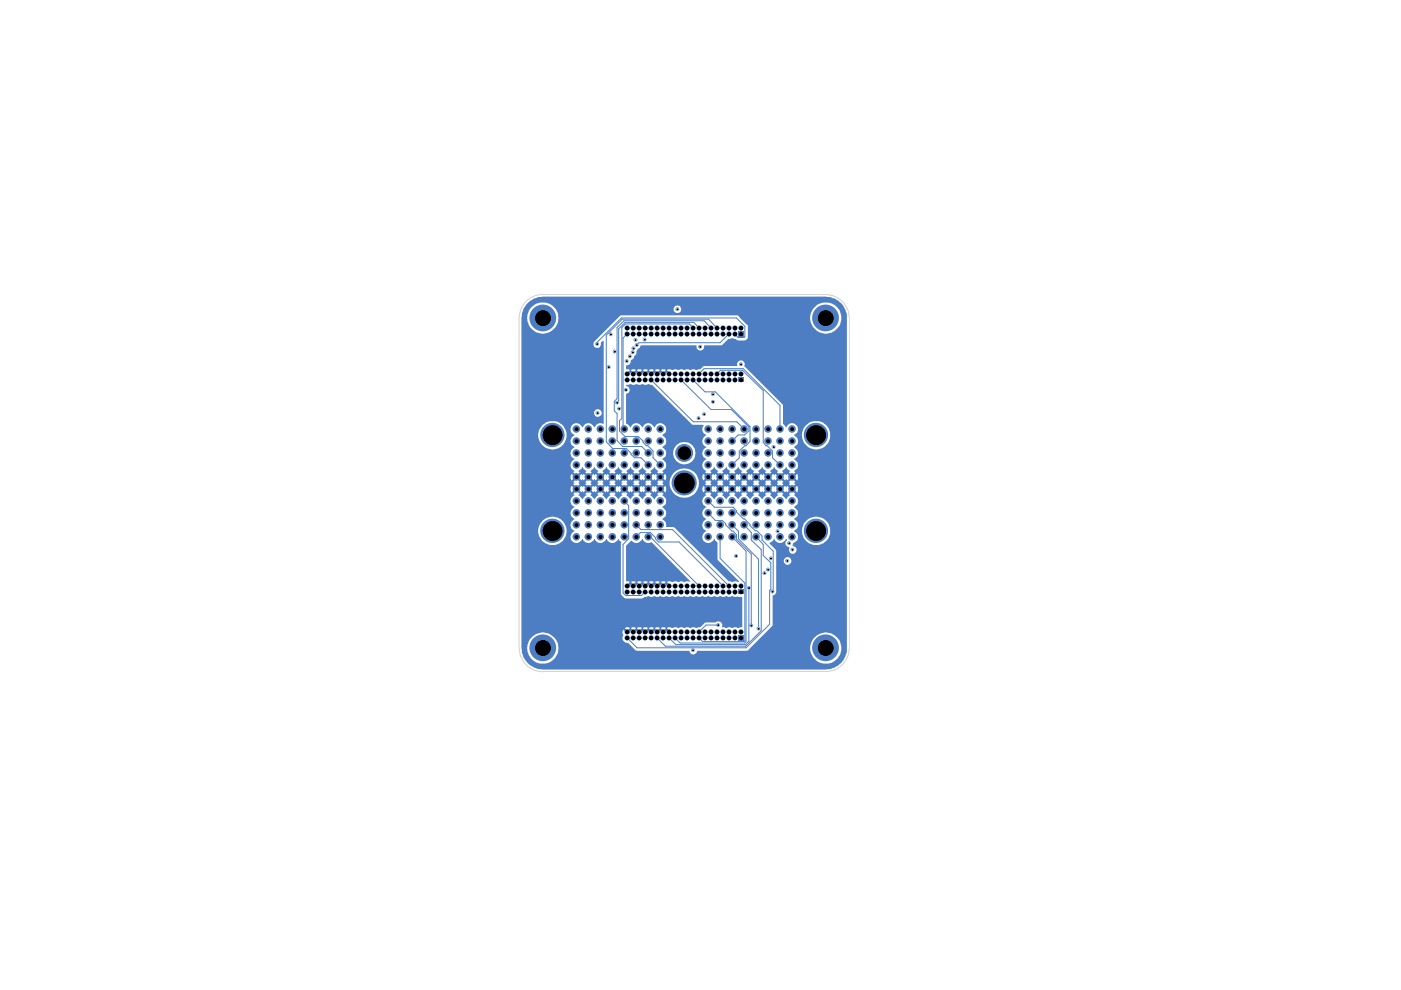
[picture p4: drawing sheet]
<svg xmlns="http://www.w3.org/2000/svg" width="297mm" height="210mm" viewBox="0 0 297 210" stroke-linecap="round" stroke-linejoin="round" font-family="sans-serif">
<g fill="#4d7ec4">
<path d="M133.4 134l.1 .3h-.2z"/>
<path d="M134.7 134l.1 .3h-.2z"/>
<path d="M136 134v.3h-.1z"/>
<path d="M137.2 134l.1 .3h-.2z"/>
<path d="M138.5 134l.1 .3h-.2z"/>
<path d="M139.8 134v.3h-.1z"/>
<path d="M141 134l.1 .3h-.2z"/>
<path d="M133.9 134l.1 .3h-.2z"/>
<path d="M135.2 134l.1 .3h-.2z"/>
<path d="M136.5 134v.3h-.1z"/>
<path d="M137.6 134.1l.1-.1 .1 .3z"/>
<path d="M138.9 134.1l.1-.1 .1 .3z"/>
<path d="M140.3 134l.1 .3h-.2z"/>
<path d="M141.5 134l.1 .3h-.1z"/>
<path d="M133.3 124.4l.1-.1 .1 .1-.3 .1z"/>
<path d="M134.6 124.4l.1-.1 .1 .1-.3 .1z"/>
<path d="M135.9 124.4l.1-.1v.1l-.2 .1z"/>
<path d="M137.1 124.4l.1-.1 .1 .1-.2 .1z"/>
<path d="M138.4 124.4l.1-.1v.2h-.2z"/>
<path d="M139.7 124.4l.1-.1v.1l-.2 .1z"/>
<path d="M141 124.3l.1 .1-.2 .1z"/>
<path d="M133.9 124.3l.2 .2h-.3z"/>
<path d="M135.2 124.3l.2 .2h-.3z"/>
<path d="M136.5 124.3l.1 .2h-.2z"/>
<path d="M137.6 124.4l.1-.1 .2 .2h-.3z"/>
<path d="M138.9 124.4l.1-.1 .2 .2h-.3z"/>
<path d="M140.3 124.3l.1 .2h-.2z"/>
<path d="M141.5 124.3l.2 .2h-.2z"/>
<path d="M133.8 114.6a1.31 1.31 0 0 0 2.3-.3h.2a1.31 1.31 0 0 0 1.9 .7l8.2 8.2-.1 .1h-.8l-.5 .1-.2-.1h-.5l-.6 .1-.2-.1h-.5l-.5 .1-.8-.1h-.3l.5 .6-.4 .2v.2l-.2-.3-.3 .3-.1-.3-.3-.1 .6-.6h-.8h-.3l.5 .6-.3 .2v.2l-.3-.3-.2 .3-.1-.3-.4-.1 .6-.6h-.7h-.4l.5 .6-.2 .1-.1 .3-.3-.3-.2 .3-.1-.3-.3-.1 .6-.6h-.8h-.3l.5 .6-.3 .1-.1 .3-.2-.3-.3 .3-.1-.3-.3-.1 .6-.6h-.8h-.3l.5 .6-.3 .1v.3l-.3-.3-.2 .3-.1-.3-.4-.1 .6-.6h-.7h-.4l.5 .6-.3 .2v.2l-.3-.3-.2 .3-.1-.3-.3-.1 .6-.6h-.8h-.3l.5 .6-.4 .2v.2l-.2-.3-.3 .3-.1-.3-.3-.1 .6-.6-.9-.1v-7.5z"/>
<path d="M133.4 79.3v.3h-.2z"/>
<path d="M134.7 79.3v.3h-.2z"/>
<path d="M136 79.3v.3h-.2z"/>
<path d="M137.2 79.3v.3h-.1z"/>
<path d="M138.5 79.3v.3h-.2z"/>
<path d="M139.8 79.3v.3h-.2z"/>
<path d="M141 79.3v.3h-.1z"/>
<path d="M133.9 79.3l.2 .3h-.3z"/>
<path d="M135.1 79.4l.1-.1 .2 .3h-.3z"/>
<path d="M136.4 79.4l.1-.1 .1 .3h-.2z"/>
<path d="M137.6 79.4l.1-.1 .2 .3h-.3z"/>
<path d="M138.9 79.4l.1-.1 .2 .3h-.3z"/>
<path d="M140.2 79.4l.1-.1 .1 .3h-.2z"/>
<path d="M141.5 79.3l.2 .3h-.2z"/>
<path d="M133.4 69.6l.1 .1-.3 .1z"/>
<path d="M134.7 69.6l.1 .1-.3 .1z"/>
<path d="M136 69.6v.1l-.2 .1z"/>
<path d="M137.2 69.6l.1 .1-.2 .1z"/>
<path d="M138.4 69.7l.1-.1 .1 .1-.3 .1z"/>
<path d="M139.8 69.6v.1l-.2 .1z"/>
<path d="M141 69.6l.1 .1-.2 .1z"/>
<path d="M133.9 69.6l.2 .2h-.3z"/>
<path d="M135.2 69.6l.2 .2h-.3z"/>
<path d="M136.5 69.6l.1 .2h-.2z"/>
<path d="M137.7 69.6l.2 .2h-.3z"/>
<path d="M138.9 69.7l.1-.1 .2 .2h-.3z"/>
<path d="M140.3 69.6l.1 .2h-.2z"/>
<path d="M141.5 69.6l.2 .2h-.2z"/>
<path d="M133.2 69.3h.2v.3z"/>
<path d="M133.9 69.3v.3z"/>
<path d="M134.5 69.3h.2v.3z"/>
<path d="M135.2 69.3v.3z"/>
<path d="M135.8 69.3h.2v.3z"/>
<path d="M136.5 69.3v.3z"/>
<path d="M137.1 69.3h.1v.3z"/>
<path d="M137.7 69.3v.3z"/>
<path d="M138.3 69.3h.2v.3z"/>
<path d="M139 69.3v.3z"/>
<path d="M139.6 69.3h.2v.3z"/>
<path d="M140.3 69.3v.3z"/>
<path d="M140.9 69.3h.1v.3z"/>
<path d="M141.5 69.3v.3z"/>
<path d="M111.7 64.5a4.4 4.4 0 0 1 3.3-1.6l60.5 .1a4.2 4.2 0 0 1 3.9 3.3l.2 .3v71.6l-.8 1.8a5.1 5.1 0 0 1-3.7 2l-60.4-.1a4.6 4.6 0 0 1-4.1-4.5h1.1l.1 .4a3.3 3.3 0 0 0 4 2.9 3.3 3.3 0 0 0 2.5-4.3 3.4 3.4 0 0 0-3.7-2.2 3.4 3.4 0 0 0-2.9 3.2h-1.1v-24.8h3.5v.3a3 3 0 0 0 3.6 2.6 3.3 3.3 0 0 0 2.2-1.6h1.1v.2a1.27 1.27 0 0 0 1.1 1 1.27 1.27 0 0 0 1.3-.8l.2 .1a1.27 1.27 0 0 0 1.2 .7 1.27 1.27 0 0 0 1.2-.8l.1 .1a1.27 1.27 0 0 0 1.2 .7 1.27 1.27 0 0 0 1.2-.8l.2 .1a1.27 1.27 0 0 0 1.2 .7 1.27 1.27 0 0 0 1.1-.8h.2l.2 .4 .3 .2v11.2l1 .8h3.4l.5-.3 1-.2a1.23 1.23 0 0 0 1.2 0 1.23 1.23 0 0 0 1.3 0 1.23 1.23 0 0 0 1.3 0 1.23 1.23 0 0 0 1.2 0 1.23 1.23 0 0 0 1.3 0 1.23 1.23 0 0 0 1.3 0 1.23 1.23 0 0 0 1.3 0 1.23 1.23 0 0 0 1.2 0 1.23 1.23 0 0 0 1.3 0 1.23 1.23 0 0 0 1.3 0 1.23 1.23 0 0 0 1.2 0 1.23 1.23 0 0 0 1.3 0 1.23 1.23 0 0 0 1.3 0 1.23 1.23 0 0 0 1.2 0l.4 .2 .7-.1 1 .1v6.4l-.8 .2a1.5 1.5 0 0 0-1.4 0 1.23 1.23 0 0 0-1.3 0l-.8-.2a.82 .82 0 0 0-.2-1.1 .82 .82 0 0 0-1.1 .1h-2.1l-1.2 1-.8 .2a1.5 1.5 0 0 0-1.4 0 1.23 1.23 0 0 0-1.3 0 1.23 1.23 0 0 0-1.3 0 1.23 1.23 0 0 0-1.2 0l-.4-.2-.7 .2 .5 .5-.4 .3-.2-.2-.3 .2-.4-.3 .6-.5-.3-.2-.8 .2 .5 .5-.3 .3-.3-.2-.2 .2-.5-.3 .6-.5-.3-.2-.8 .2 .5 .5-.3 .3-.3-.2-.2 .2-.4-.3 .6-.5-.4-.2-.7 .2 .5 .5-.4 .3-.2-.2-.3 .2-.4-.3 .6-.5-.3-.2-.8 .2 .5 .5-.3 .3-.3-.2-.2 .2-.5-.3 .6-.5-.3-.2-.8 .2 .5 .5-.3 .3-.3-.2-.2 .2-.4-.3 .6-.5-.4-.2-.7 .2 .5 .5-.4 .3-.2-.2-.3 .2-.4-.3 .6-.5-.4-.2-.7 .2 .5 .5-.3 .3-.6-.5a1.23 1.23 0 0 0 0 1.3 1 1 0 0 0 .1 1.1 1 1 0 0 0 1 .4l1.6 1.6 .2 .1h11.1a.85 .85 0 0 0 .9 .8 .85 .85 0 0 0 .8-.8h10.5l.3-.1 .5-.5h12.7v.4a3.3 3.3 0 0 0 4.1 2.8 3.3 3.3 0 0 0 2.2-4.5 3.3 3.3 0 0 0-4.9-1.4 3.5 3.5 0 0 0-1.4 2.7h-12.7l4.7-4.7v-6.5l.5-.2 .3-.4v-6.7h1.6a.78 .78 0 0 0 .8 .8 .78 .78 0 0 0 .7-.9 .78 .78 0 0 0-.9-.6l-.5 .2-.1 .5h-1.6l-.1-2.3-1.4-1.4 .9-.7 .1-.2h.1a1.25 1.25 0 0 0 1.2 .8 1.25 1.25 0 0 0 1.2-.8h.2l.1 .3a.8 .8 0 0 0-.3 .9 .8 .8 0 0 0 .8 .6 1.04 1.04 0 0 0 .5 1.3 .82 .82 0 0 0 1-.7 .82 .82 0 0 0-.9-.9l.2-.7a1.38 1.38 0 0 0 .9-1.2 1.38 1.38 0 0 0-.7-1.3h1.6l.1 .3a2.96 2.96 0 0 0 2.4 2.6 3.2 3.2 0 0 0 3.5-2.2v-1.4l-.2-.3a2.55 2.55 0 0 0-1.6-1.8 3.1 3.1 0 0 0-4.2 2.8l-1.6-.1a1.25 1.25 0 0 0 .8-1.2 1.25 1.25 0 0 0-.8-1.2l.1-.2a1.23 1.23 0 0 0 .6-1.7l-.7-.6 .1-.3a1.23 1.23 0 0 0 .6-1.7l-.7-.6 .2-.3-.6-.7-.7 .7 .2 .3-.6 .5-.1 .3h-.2l-.8-.8 .3-.3-.7-.7-.7 .7 .3 .3-.6 .5-.2 .3h-.1l-.8-.8 .3-.3-.7-.7-.7 .7 .3 .3-.3 .1-.5 .7h-.2l-.7-.8 .2-.3-.7-.7-.6 .7 .2 .3-.6 .5-.1 .3h-.2l-.8-.8 .3-.3-.7-.7-.7 .7 .3 .3-.6 .5-.2 .3h-.2l-.7-.8 .2-.3-.6-.7-.7 .7 .2 .3-.6 .5-.1 .3h-.2l-.8-.8 .3-.3-.7-.7-.7 .7 .3 .3-.3 .1-.5 .7h-.1l-.8-.8 .3-.3-.7-.7-.7 .7 .3 .3a1.24 1.24 0 0 0-.9 1.2 1.24 1.24 0 0 0 .9 1.2l-.1 .2a1.28 1.28 0 0 0-.8 1.2 1.28 1.28 0 0 0 .9 1.2l-.1 .1a1.28 1.28 0 0 0-.8 1.2 1.28 1.28 0 0 0 .9 1.2l-.1 .2a1.28 1.28 0 0 0-.4 2.1 1.28 1.28 0 0 0 2.1-.5h.1l.2 .4 .4 .3 .1 3.8 4.5 4.5-.1 .1-.4-.1-.9 .1-.9-.1-11.3-11.4-.4-.2h-1.5a1.23 1.23 0 0 0-.8-1.6l.2-.2a1.23 1.23 0 0 0 .5-1.7l-.7-.6 .2-.3a1.23 1.23 0 0 0 .5-1.7l-.7-.6 .3-.3-.7-.7-.7 .7 .3 .3-.6 .5-.2 .3h-.1l-.8-.8 .3-.3-.7-.7-.7 .7 .3 .3-.6 .5-.2 .3h-.2l-.7-.8 .2-.3-.7-.7-.6 .7 .2 .3-.6 .5-.1 .3h-.2l-.8-.8 .3-.3-.7-.7-.7 .7 .3 .3-.3 .1-.5 .7h-.2l-.7-.8 .2-.3-.6-.7-.7 .7 .2 .3-.6 .5-.1 .3h-.2l-.8-.8 .3-.3-.7-.7-.7 .7 .3 .3-.6 .5-.2 .3h-.1l-.8-.8 .3-.3-.7-.7-.7 .7 .3 .3-.6 .5-.2 .3h-.2l-.7-.8 .2-.3-.7-.7-.6 .7 .2 .3a1.24 1.24 0 0 0-.9 1.2 1.24 1.24 0 0 0 .9 1.2l-.1 .2a1.28 1.28 0 0 0-.7 1.2 1.28 1.28 0 0 0 .8 1.2l-.1 .1a1.28 1.28 0 0 0-.7 1.2 1.28 1.28 0 0 0 .8 1.2v.2l-.6 .4-.2 .8h-1.1a3 3 0 0 0-2.1-4.3 3 3 0 0 0-3.7 3h-3.5v-8.9h10.4l.1 .7 .7-.6 .3 .2h.2l.3-.3 .7 .7 .1-.3 .4 .3 .6-.6 .2 .2h.3l.2-.3 .7 .7 .2-.3 .3 .3 .6-.6 .2 .2h.3l.3-.3 .6 .7 .2-.3 .3 .3 .6-.6 .3 .2h.2l.3-.3 .7 .7 .1-.3 .4 .3 .6-.6 .2 .2h.3l.2-.3 .7 .7 .2-.3 .3 .3 .6-.6 .3 .2h.2l.3-.3 .7 .7 .1-.3 .4 .3 .6-.6 .2 .2h.3l.2-.3 .7 .7 .2-.3 .3 .3 .6-.6 .2 .2h.3l.3-.3 .6 .7a1.03 1.03 0 0 0 0-1.4l-.6 .7-.1-.1a.31 .31 0 0 0-.4-.2 .31 .31 0 0 0-.2 .4l-.7-.8-.2 .3-.3-.3-.7 .7-.1-.1a.31 .31 0 0 0-.4-.2 .31 .31 0 0 0-.2 .4l-.6-.8-.2 .3-.3-.3-.7 .7-.1-.1a.31 .31 0 0 0-.4-.2 .31 .31 0 0 0-.2 .4l-.7-.8-.1 .3-.4-.3-.7 .7v-.1a.31 .31 0 0 0-.4-.2 .31 .31 0 0 0-.2 .4l-.7-.8-.2 .3-.3-.3-.7 .7-.1-.1a.31 .31 0 0 0-.4-.2 .31 .31 0 0 0-.2 .4l-.7-.8-.1 .3-.4-.3-.6 .7-.1-.1a.31 .31 0 0 0-.4-.2 .31 .31 0 0 0-.2 .4l-.7-.8-.2 .3-.3-.3-.7 .7-.1-.1a.31 .31 0 0 0-.4-.2 .31 .31 0 0 0-.2 .4l-.6-.8-.2 .3-.3-.3-.7 .7-.1-.1a.31 .31 0 0 0-.4-.2 .31 .31 0 0 0-.2 .4l-.7-.8-.2 .7h-10.4v-1.5h11l.2 .1-.2 .4 .6 .7 .7-.7-.2-.2 .2-.3h1.2l.3 .1-.3 .4 .7 .7 .7-.7-.3-.2 .3-.3h1.1l.3 .1-.3 .4 .7 .7 .7-.7-.3-.2 .3-.3h1.2l.2 .1-.2 .4 .7 .7 .6-.7-.2-.2 .2-.3h1.2l.3 .1-.3 .4 .7 .7 .7-.7-.3-.2 .3-.3h1.2l.2 .1-.2 .4 .6 .7 .7-.7-.2-.2 .2-.3h1.2l.3 .1-.3 .4 .7 .7 .7-.7-.3-.2 .3-.3h1.1l.3 .1-.3 .4 .7 .7 .7-.7-.3-.3h1.6a3.1 3.1 0 0 0 2.4 3 3.1 3.1 0 0 0 3.5-1.7h1l.2 .7 .7-.6 .2 .2h.3l.2-.3 .7 .7 .2-.3 .3 .3 .6-.6 .2 .2h.3l.3-.3 .6 .7 .2-.3 .3 .3 .6-.6 .3 .2h.2l.3-.3 .7 .7 .1-.3 .4 .3 .6-.6 .2 .2h.3l.2-.3 .7 .7 .2-.3 .3 .3 .6-.6 .3 .2h.2l.3-.3 .7 .7 .1-.3 .4 .3 .6-.6 .2 .2h.3l.2-.3 .7 .7 .2-.3 .3 .3 .6-.6 .2 .2h.3l.3-.3 .6 .7 .2-.3 .3 .3 .6-.6 .3 .2h.2l.3-.3 .7 .7a1.03 1.03 0 0 0 0-1.4l-.7 .7-.1-.1a.31 .31 0 0 0-.4-.2 .31 .31 0 0 0-.2 .4l-.7-.8-.1 .3-.4-.3-.6 .7-.1-.1a.31 .31 0 0 0-.4-.2 .31 .31 0 0 0-.2 .4l-.7-.8-.2 .3-.3-.3-.7 .7-.1-.1a.31 .31 0 0 0-.4-.2 .31 .31 0 0 0-.2 .4l-.6-.8-.2 .3-.3-.3-.7 .7-.1-.1a.31 .31 0 0 0-.4-.2 .31 .31 0 0 0-.2 .4l-.7-.8-.1 .3-.4-.3-.7 .7v-.1a.31 .31 0 0 0-.4-.2 .31 .31 0 0 0-.2 .4l-.7-.8-.2 .3-.3-.3-.7 .7-.1-.1a.31 .31 0 0 0-.4-.2 .31 .31 0 0 0-.2 .4l-.7-.8-.1 .3-.4-.3-.6 .7-.1-.1a.31 .31 0 0 0-.4-.2 .31 .31 0 0 0-.2 .4l-.7-.8-.2 .3-.3-.3-.7 .7-.1-.1a.31 .31 0 0 0-.4-.2 .31 .31 0 0 0-.2 .4l-.6-.8-.3 .7h-1l.2-.6v-.9h1.4l.3 .1-.3 .4 .7 .7 .7-.7-.3-.2 .3-.3h1.1l.3 .1-.3 .4 .7 .7 .7-.7-.3-.2 .3-.3h1.2l.2 .1-.2 .4 .7 .7 .6-.7-.2-.2 .2-.3h1.2l.3 .1-.3 .4 .7 .7 .7-.7-.3-.2 .3-.3h1.2l.2 .1-.2 .4 .6 .7 .7-.7-.2-.2 .2-.3h1.2l.3 .1-.3 .4 .7 .7 .7-.7-.3-.2 .3-.3h1.1l.3 .1-.3 .4 .7 .7 .7-.7-.3-.2 .3-.3h1.2l.2 .1-.2 .4 .7 .7 .6-.7-.2-.2 .2-.3-.6-.7-.7 .7h-1.2l-.7-.7-.7 .7h-1.1l-.7-.7-.7 .7h-1.2l-.7-.7-.6 .7h-1.2l-.7-.7-.7 .7h-1.2l-.6-.7-.7 .7h-1.2l-.7-.7-.7 .7h-1.1l-.7-.7-.7 .7h-1.4l-.2-1h1l.2 .6 .7-.6 .2 .3h.3l.2-.3 .7 .6 .2-.2 .3 .2 .6-.6 .2 .3h.3l.3-.3 .6 .6 .2-.2 .3 .2 .6-.6 .3 .3h.2l.3-.3 .7 .6 .1-.2 .4 .2 .6-.6 .2 .3h.3l.2-.3 .7 .6 .2-.2 .3 .2 .6-.6 .3 .3h.2l.3-.3 .7 .6 .1-.2 .4 .2 .6-.6 .2 .3h.3l.2-.3 .7 .6 .2-.2 .3 .2 .6-.6 .2 .3h.3l.3-.3 .6 .6 .2-.2 .3 .2 .6-.6 .3 .3h.2l.3-.3 .7 .6a1.03 1.03 0 0 0 0-1.3l-.7 .7-.1-.1a.31 .31 0 0 0-.4-.3 .31 .31 0 0 0-.2 .4l-.7-.7-.1 .2-.4-.2-.6 .7-.1-.1a.31 .31 0 0 0-.4-.3 .31 .31 0 0 0-.2 .4l-.7-.7-.2 .2-.3-.2-.7 .7-.1-.1a.31 .31 0 0 0-.4-.3 .31 .31 0 0 0-.2 .4l-.6-.7-.2 .2-.3-.2-.7 .7-.1-.1a.31 .31 0 0 0-.4-.3 .31 .31 0 0 0-.2 .4l-.7-.7-.1 .2-.4-.2-.7 .7v-.1a.31 .31 0 0 0-.4-.3 .31 .31 0 0 0-.2 .4l-.7-.7-.2 .2-.3-.2-.7 .7-.1-.1a.31 .31 0 0 0-.4-.3 .31 .31 0 0 0-.2 .4l-.7-.7-.1 .2-.4-.2-.6 .7-.1-.1a.31 .31 0 0 0-.4-.3 .31 .31 0 0 0-.2 .4l-.7-.7-.2 .2-.3-.2-.7 .7-.1-.1a.31 .31 0 0 0-.4-.3 .31 .31 0 0 0-.2 .4l-.6-.7-.3 .7h-1a3.1 3.1 0 0 0-3.5-1.8 3.1 3.1 0 0 0-2.4 3h-1.6l.3-.2-.7-.7-.7 .7h-1.1l-.7-.7-.7 .7h-1.2l-.7-.7-.6 .7h-1.2l-.7-.7-.7 .7h-1.2l-.6-.7-.7 .7h-1.2l-.7-.7-.7 .7h-1.1l-.7-.7-.7 .7h-1.2l-.7-.7-.6 .7h-11v-1h10.4l.1 .6 .7-.6 .3 .3h.2l.3-.3 .7 .6 .1-.2 .4 .2 .6-.6 .2 .3h.3l.2-.3 .7 .6 .2-.2 .3 .2 .6-.6 .2 .3h.3l.3-.3 .6 .6 .2-.2 .3 .2 .6-.6 .3 .3h.2l.3-.3 .7 .6 .1-.2 .4 .2 .6-.6 .2 .3h.3l.2-.3 .7 .6 .2-.2 .3 .2 .6-.6 .3 .3h.2l.3-.3 .7 .6 .1-.2 .4 .2 .6-.6 .2 .3h.3l.2-.3 .7 .6 .2-.2 .3 .2 .6-.6 .2 .3h.3l.3-.3 .7 .6 .2-.6-.2-.6-.1-.1-.6 .7-.1-.2a.4 .4 0 0 0-.4-.1 .4 .4 0 0 0-.3 .3h.1l-.7-.7-.2 .2-.3-.2-.7 .7-.1-.2a.4 .4 0 0 0-.4-.1 .4 .4 0 0 0-.2 .3l-.6-.7-.2 .2-.3-.2-.7 .7-.1-.2a.4 .4 0 0 0-.4-.1 .4 .4 0 0 0-.3 .3h.1l-.7-.7-.1 .2-.4-.2-.7 .7v-.2a.4 .4 0 0 0-.5-.1 .4 .4 0 0 0-.2 .3h.1l-.7-.7-.2 .2-.3-.2-.7 .7-.1-.2a.4 .4 0 0 0-.4-.1 .4 .4 0 0 0-.3 .3h.1l-.7-.7-.1 .2-.4-.2-.6 .7-.1-.2a.4 .4 0 0 0-.4-.1 .4 .4 0 0 0-.3 .3h.1l-.7-.7-.2 .2-.3-.2-.7 .7-.1-.2a.4 .4 0 0 0-.4-.1 .4 .4 0 0 0-.2 .3l-.6-.7-.2 .2-.3-.2-.7 .7-.1-.2a.4 .4 0 0 0-.4-.1 .4 .4 0 0 0-.3 .3h.1l-.7-.7-.2 .7h-10.4v-2.6h10.4l.2 .9 .6 .3-.2 .3 .6 .7 .7-.7-.2-.3 .5-.3 .2-.5h.2l.2 .5 .6 .3-.3 .3 .7 .7 .7-.7-.3-.3 .7-.5 .1-.3h.1l.2 .5 .6 .3-.3 .3 .7 .7 .7-.7-.3-.3 .7-.5 .1-.3h.2l.1 .5 .6 .3-.2 .3 .7 .7 .6-.7-.2-.3 .5-.3 .2-.5h.2l.2 .5 .6 .3-.3 .3 .7 .7 .7-.7-.3-.3 .7-.5 .1-.3h.2l.1 .5 .6 .3-.2 .3 .6 .7 .7-.7-.2-.3 .5-.3 .2-.5h.2l.2 .5 .6 .3-.3 .3 .7 .7 .7-.7-.3-.3 .7-.5 .1-.3h.1l.2 .5 .6 .3-.3 .3 .7 .7 .7-.7-.3-.3a1.25 1.25 0 0 0 .7-1.8l-.7-.6v-.1l.7-.5 .2-.7h1.4v.3a2.4 2.4 0 0 0 1.6 1.9 2.4 2.4 0 0 0 2.5-.5l.5-.9a2.4 2.4 0 0 0-.6-2.5 2.4 2.4 0 0 0-2.5-.5 2.31 2.31 0 0 0-1.5 2.2h-1.4l-.2-.6-.7-.6 .2-.3a1.3 1.3 0 0 0-.2-2.3l.2-.2a1.26 1.26 0 0 0 .2-2.1 1.26 1.26 0 0 0-2 .6l-.1-.1a1.29 1.29 0 0 0-1.3-.8 1.29 1.29 0 0 0-1.1 .9l-.2-.1a1.29 1.29 0 0 0-1.2-.8 1.29 1.29 0 0 0-1.1 .9l-1.1-.8v-6.3l.5-.2 .3-.4-.3-.9-.5-.1v-.2l.9-.3 .5 .2 .8-.2 .5 .2 .7-.2 .5 .2 .8-.2 .9 .2 8.5 8.5h2.4a1.33 1.33 0 0 0 .6 2.1l-.1 .1a1.28 1.28 0 0 0-.8 1.3 1.28 1.28 0 0 0 .9 1.1l-.1 .2a1.28 1.28 0 0 0-.8 1.2 1.28 1.28 0 0 0 .9 1.2l-.1 .1a1.28 1.28 0 0 0-.8 1.2 1.28 1.28 0 0 0 .9 1.2l-.3 .3 .7 .7 .7-.7-.3-.3 .7-.5 .1-.3h.1l.2 .5 .6 .3-.3 .3 .7 .7 .7-.7-.3-.3 .7-.5 .1-.3h.2l.1 .5 .6 .3-.2 .3 .7 .7 .6-.7-.2-.3 .5-.3 .2-.5h.2l.2 .5 .6 .3-.3 .3 .7 .7 .7-.7-.3-.3 .7-.5 .1-.3h.2l.1 .5 .6 .3-.2 .3 .6 .7 .7-.7-.2-.3 .5-.3 .2-.5h.2l.2 .5 .6 .3-.3 .3 .7 .7 .7-.7-.3-.3 .7-.5 .1-.3h.1l.2 .5 .6 .3-.3 .3 .7 .7 .7-.7-.3-.3 .7-.5 .1-.3h.2l.1 .5 .6 .3-.2 .3 .7 .7 .6-.7-.2-.1 .1-.3a1.23 1.23 0 0 0 .6-1.7l-.7-.6 .1-.2a1.23 1.23 0 0 0 .6-1.7l-.7-.6 .1-.3a1.38 1.38 0 0 0-.1-2.3h1.6l.1 .3a2.99 2.99 0 0 0 3.5 2.7 2.99 2.99 0 0 0 2.3-3.8 3 3 0 0 0-4.9-1.4l-.7 .8-.3 1.4h-1.6a1.38 1.38 0 0 0 .7-1.5 1.22 1.22 0 0 0-1-1.1 1.22 1.22 0 0 0-1.3 .9h-.2l-.6-.7-.1-4.2-8.1-8v-.2a.8 .8 0 0 0-.2-.9 .8 .8 0 0 0-.9-.1l-.4 .5v.6h-7.1l-.7 .7-.8 .2-.4-.2-.8 .2-.5-.2-.8 .2-.4-.2-.9 .2-.9-.2-.4 .2a1.23 1.23 0 0 0-1.2 0l.5 .5-.4 .1v.2l-.2-.2-.3 .2-.1-.2-.3-.1 .6-.5-.3-.2-.8 .2 .5 .5-.3 .1v.2l-.3-.2-.2 .2-.1-.2-.4-.1 .6-.5-.3-.2-.8 .2 .5 .5-.2 .1-.1 .2-.3-.2-.2 .2-.1-.2-.3-.1 .6-.5-.4-.2-.7 .2 .5 .5-.3 .1-.1 .2-.2-.2-.3 .2-.1-.2-.3-.1 .6-.5-.8-.2-.3 .2 .5 .5-.3 .1v.2l-.3-.2-.2 .2-.1-.2-.4-.1 .6-.5-.7-.2-.4 .2 .5 .5-.3 .1v.2l-.3-.2-.2 .2-.1-.2-.3-.1 .6-.5-.8-.2-.3 .2 .5 .5-.4 .1v.2l-.2-.2-.3 .2-.1-.2-.3-.1 .6-.5-.9-.3v-.8a.91 .91 0 0 0 1.1-1.1h.2a.67 .67 0 0 0 .4-.8l.5-.3 .3-1.2 .4-.3 .3-.5h11.7l.1 .1v.6l.4 .3a.81 .81 0 0 0 .9 0 .81 .81 0 0 0 .2-.9l3.8-.1 1.4-1.3 .8-.2 .8 .2 .2 .2 .3 .1 1.6-.1 .5-.4v-2.7l-1.6-1.5h14.8a3.3 3.3 0 0 0 5.2 2.6 3.3 3.3 0 0 0-.7-5.8l-.3-.1a3.1 3.1 0 0 0-2 .1 3.1 3.1 0 0 0-2.2 3.2h-14.8l-.6-.6h-24.8l-5.5 5.4a.85 .85 0 0 0-.1 1.2 .85 .85 0 0 0 1.1 .1l.3-.5v-.5l.6-.3-.1 17.6a1.25 1.25 0 0 0-1.8 .7l-.1-.1a1.29 1.29 0 0 0-1.3-.8 1.29 1.29 0 0 0-1.1 .9l-.2-.1a1.27 1.27 0 0 0-2.1-.4 1.27 1.27 0 0 0 .5 2.1l-.1 .1a1.28 1.28 0 0 0-.7 1.3 1.28 1.28 0 0 0 .8 1.1l-.1 .2a1.28 1.28 0 0 0-.7 1.2 1.28 1.28 0 0 0 .8 1.2v.1l-.6 .5-.2 .7h-10.4v-6.3h3.5a3 3 0 0 0 4.2 2.7 3 3 0 0 0 .9-5 3 3 0 0 0-4.9 1.2l-.2 1.1h-3.5v-4.7h15.4v.2a.83 .83 0 0 0 1.2 .4 .83 .83 0 0 0 0-1.3 .83 .83 0 0 0-1.2 .5v.2h-15.4v-20.1h1.1a3.3 3.3 0 0 0 4.3 3.1 3.3 3.3 0 0 0 1.8-5h25v.2a.82 .82 0 0 0 1 .6 .82 .82 0 0 0 .6-1l-.2-.5-.5-.2a.79 .79 0 0 0-.9 .9h-25l-.1-.2a3.5 3.5 0 0 0-3.8-1.1 3.3 3.3 0 0 0-2.2 3.2l-1.1-.1a5.3 5.3 0 0 1 1.1-2.9z"/>
</g>
<g fill="none" stroke="#4d7ec4" stroke-width=".21">
<path d="M126.4 72.7h.4v.4h-.4zM128.8 77.6h.5v.5h-.5zM129.3 70.7h.4v.4h-.4zM130.1 74.3h.4v.4h-.4zM132.7 76.3h.4v.5h-.4zM132.9 70.8l-.8 .8v19.2l.3 .2M133.3 75.3h.4v.5h-.4zM133.9 74.5h.4v.4h-.4zM134.1 73.6h.4v.5h-.4zM134.5 71.8h.4v.5h-.4zM134.8 73h.4v.4h-.4zM136.5 71.8h.4v.4h-.4z"/>
<path d="M143.4 65.3h.4v.5h-.4zM146.9 69.5l-.7-.8h-13.6l-.8 .7v19.4l-.5 .4v2.2l1.2 1.2h2.8l1 .9v.2l.7 .8h.4l1.1 1.1v1.4l1.5 1.6M148.2 69.5l-1.1-1.2h-14.6l-1.3 1.4v15.2l-.4 .5M148.2 79.3l1.1-1.1h8.3l7.8 7.8v5M148.2 73.3h.4v.4h-.4zM150.7 69.5l-1.4-1.5h-17l-1.5 1.4v15.1l-.6 .6v2l.6 .6v5.7l1.2 1.3h4.1l1.3 1.3M152 79.3l.8-.8h4.6l4.4 4.3v11l2 1.8v1.4l1.6 1.6M152 69.5l-1.8-1.8h-18.3l-3.4 3.4v22.6l1.4 1.4h2.9l1 1v.3l.8 .6h1.3l1.5 1.6M154.5 70.8l-1.8 1.9h-17.2l-.5 .5M155.8 70.8l.7 .8h1.3l.1-.2v-2.2l-1.8-1.8h-24.3l-5.2 5.2v.3M156.9 77h.4v.5h-.4zM126.5 87.3h.4v.5h-.4z"/>
<path d="M130.6 85.1h.4v.5h-.4zM131.1 86.4h.4v.5h-.4zM132.5 82.4h.4v.5h-.4zM138 80.5l9 8.9h9.2l1.6 1.6M144.4 80.5l6.3 6.3h4.3l3.8 3.7v.9l-1 .8h-1.3l-1.3 1.3M146.9 80.5l2.6 2.6h2.2l7.3 7.3v3.2l-.8 .9h-.3l-1.2 1.1v1.4l-1.5 1.6M147.9 88.4h.4v.5h-.4zM149.1 87.6h.4v.4h-.4zM150.9 85h.5v.4h-.5zM150.9 83.4h.5v.4h-.5zM163.8 94.5h.4v.5h-.4zM132.4 106.2l.9 1v7l-1.2 1.2v10.4l.6 .5h3.3l.8-.8"/>
<path d="M134.9 113.8l.9-.9h2.1l1.7 2h4.4l9.3 9.3M134.9 111.3l1 1h6.7l11.9 11.9M137.4 113.8h.5l10.3 10.4M150.1 106.2l1.4 1.3h4l.6 .8v.3l1.5 1.4h.2l2.3 2.5h.4l1.1 1.1v.9l2.3 2.4v8.3l-.1 .2M150.1 108.7l1.6 1.6h1.4l.8 .7v.3l2.2 2.1v.9l3.2 3.2v15.1M152.7 113.8v4.6l5.2 5.2v12.2l-.1 .2h-8.9l-.7-.8M155.2 111.3l1.4 1.3v1.6l4.2 4.4v14.7M155.2 113.8l3 3.1v19.1l-.4 .3h-13.6l-1.1-1.1M155.9 117.7h.4v.4h-.4zM157.8 111.3l1.5 1.6v1.6l2.1 2v17.2l-3.3 3.3h-17l-1.8-1.8M160.3 113.8l1.5 1.6v2.4l1.6 1.5v5.7l-.2 .2v7.2l-5 5h-23.1l-2.2-2.2M163.2 118.2h.4v.4h-.4z"/>
<path d="M164.7 112.4h.4v.4h-.4zM166.7 118.7h.4v.4h-.4zM167.1 114.9h.4v.5h-.4zM167.8 116.3h.4v.4h-.4zM146.7 137.6h.4v.5h-.4zM152 132.3h.5v.4h-.5zM152.3 132.5h-2.6l-1.5 1.5M158.6 124.4h.4v.5h-.4zM158.8 124.7v11.2l-.8 .8h-14.7l-1.5-1.5M159.1 132.4h.4v.4h-.4zM160.6 133.1h.4v.4h-.4zM161.9 121.3h.4v.4h-.4z"/>
<path d="M162.6 120.5h.4v.5h-.4zM163.6 125.2h.4v.4h-.4z"/>
</g>
<g fill="#4d7ec4">
<path d="M156.6 80h1.1v1h-1.1z"/>
<path d="M156.6 70.2h1.1v1.1h-1.1z"/>
<path d="M156.6 125h1.1v1h-1.1z"/>
<path d="M156.6 134.7h1.1v1.1h-1.1z"/>
<circle cx="115.1" cy="67.4" r="2.84"/>
<circle cx="117.1" cy="92.2" r="2.58"/>
<circle cx="122.2" cy="93.5" r=".8"/>
<circle cx="122.2" cy="91" r=".8"/>
<circle cx="124.7" cy="93.5" r=".8"/>
<circle cx="124.7" cy="91" r=".8"/>
<circle cx="127.3" cy="93.5" r=".8"/>
<circle cx="127.3" cy="91" r=".8"/>
<circle cx="129.8" cy="91" r=".8"/>
<circle cx="129.8" cy="98.6" r=".8"/>
<circle cx="129.8" cy="96" r=".8"/>
<circle cx="129.8" cy="93.5" r=".8"/>
<circle cx="132.4" cy="98.6" r=".8"/>
<circle cx="132.4" cy="93.5" r=".8"/>
<circle cx="132.4" cy="96" r=".8"/>
<circle cx="132.4" cy="91" r=".8"/>
<circle cx="134.9" cy="96" r=".8"/>
<circle cx="134.9" cy="93.5" r=".8"/>
<circle cx="134.9" cy="91" r=".8"/>
<circle cx="115.1" cy="137.4" r="2.84"/>
<circle cx="117.1" cy="112.5" r="2.58"/>
<circle cx="122.2" cy="111.3" r=".8"/>
<circle cx="122.2" cy="113.8" r=".8"/>
<circle cx="124.7" cy="111.3" r=".8"/>
<circle cx="124.7" cy="113.8" r=".8"/>
<circle cx="127.3" cy="113.8" r=".8"/>
<circle cx="127.3" cy="111.3" r=".8"/>
<circle cx="129.8" cy="108.7" r=".8"/>
<circle cx="129.8" cy="111.3" r=".8"/>
<circle cx="129.8" cy="113.8" r=".8"/>
<circle cx="132.4" cy="113.8" r=".8"/>
<circle cx="124.7" cy="108.7" r=".8"/>
<circle cx="127.3" cy="106.2" r=".8"/>
<circle cx="127.3" cy="108.7" r=".8"/>
<circle cx="129.8" cy="106.2" r=".8"/>
<circle cx="132.4" cy="106.2" r=".8"/>
<circle cx="132.4" cy="108.7" r=".8"/>
<circle cx="132.4" cy="111.3" r=".8"/>
<circle cx="134.9" cy="108.7" r=".8"/>
<circle cx="134.9" cy="111.3" r=".8"/>
<circle cx="134.9" cy="113.8" r=".8"/>
<circle cx="135.5" cy="124.2" r=".55"/>
<circle cx="134.2" cy="124.2" r=".55"/>
<circle cx="132.9" cy="124.2" r=".55"/>
<circle cx="136.8" cy="125.5" r=".55"/>
<circle cx="135.5" cy="125.5" r=".55"/>
<circle cx="134.2" cy="125.5" r=".55"/>
<circle cx="132.9" cy="125.5" r=".55"/>
<circle cx="136.8" cy="124.2" r=".55"/>
<circle cx="136.8" cy="135.2" r=".55"/>
<circle cx="135.5" cy="135.2" r=".55"/>
<circle cx="134.2" cy="135.2" r=".55"/>
<circle cx="132.9" cy="135.2" r=".55"/>
<circle cx="136.8" cy="134" r=".55"/>
<circle cx="135.5" cy="134" r=".55"/>
<circle cx="134.2" cy="134" r=".55"/>
<circle cx="132.9" cy="134" r=".55"/>
<circle cx="122.2" cy="96" r=".8"/>
<circle cx="124.7" cy="98.6" r=".8"/>
<circle cx="124.7" cy="96" r=".8"/>
<circle cx="127.3" cy="98.6" r=".8"/>
<circle cx="127.3" cy="96" r=".8"/>
<circle cx="122.2" cy="106.2" r=".8"/>
<circle cx="122.2" cy="108.7" r=".8"/>
<circle cx="124.7" cy="106.2" r=".8"/>
<circle cx="122.2" cy="101.1" r=".8"/>
<circle cx="122.2" cy="103.7" r=".8"/>
<circle cx="124.7" cy="103.7" r=".8"/>
<circle cx="134.9" cy="106.2" r=".8"/>
<circle cx="137.4" cy="106.2" r=".8"/>
<circle cx="137.4" cy="108.7" r=".8"/>
<circle cx="140" cy="106.2" r=".8"/>
<circle cx="140" cy="108.7" r=".8"/>
<circle cx="134.9" cy="103.7" r=".8"/>
<circle cx="137.4" cy="103.7" r=".8"/>
<circle cx="140" cy="103.7" r=".8"/>
<circle cx="122.2" cy="98.6" r=".8"/>
<circle cx="124.7" cy="101.1" r=".8"/>
<circle cx="127.3" cy="101.1" r=".8"/>
<circle cx="129.8" cy="101.1" r=".8"/>
<circle cx="132.4" cy="101.1" r=".8"/>
<circle cx="127.3" cy="103.7" r=".8"/>
<circle cx="129.8" cy="103.7" r=".8"/>
<circle cx="132.4" cy="103.7" r=".8"/>
<circle cx="134.9" cy="98.6" r=".8"/>
<circle cx="137.4" cy="98.6" r=".8"/>
<circle cx="137.4" cy="96" r=".8"/>
<circle cx="137.4" cy="93.5" r=".8"/>
<circle cx="134.9" cy="101.1" r=".8"/>
<circle cx="137.4" cy="101.1" r=".8"/>
<circle cx="140" cy="101.1" r=".8"/>
<circle cx="152.7" cy="93.5" r=".8"/>
<circle cx="152.7" cy="91" r=".8"/>
<circle cx="155.2" cy="96" r=".8"/>
<circle cx="155.2" cy="93.5" r=".8"/>
<circle cx="155.2" cy="91" r=".8"/>
<circle cx="162.8" cy="91" r=".8"/>
<circle cx="165.4" cy="96" r=".8"/>
<circle cx="165.4" cy="93.5" r=".8"/>
<circle cx="167.9" cy="96" r=".8"/>
<circle cx="167.9" cy="93.5" r=".8"/>
<circle cx="160.3" cy="96" r=".8"/>
<circle cx="160.3" cy="93.5" r=".8"/>
<circle cx="160.3" cy="91" r=".8"/>
<circle cx="162.8" cy="96" r=".8"/>
<circle cx="162.8" cy="93.5" r=".8"/>
<circle cx="173" cy="92.2" r="2.58"/>
<circle cx="165.4" cy="91" r=".8"/>
<circle cx="167.9" cy="91" r=".8"/>
<circle cx="175" cy="67.4" r="2.84"/>
<circle cx="154.5" cy="80.5" r=".55"/>
<circle cx="153.3" cy="80.5" r=".55"/>
<circle cx="152" cy="80.5" r=".55"/>
<circle cx="154.5" cy="79.3" r=".55"/>
<circle cx="153.3" cy="79.3" r=".55"/>
<circle cx="152" cy="79.3" r=".55"/>
<circle cx="146.9" cy="80.5" r=".55"/>
<circle cx="145.6" cy="80.5" r=".55"/>
<circle cx="144.4" cy="80.5" r=".55"/>
<circle cx="143.1" cy="80.5" r=".55"/>
<circle cx="146.9" cy="79.3" r=".55"/>
<circle cx="145.6" cy="79.3" r=".55"/>
<circle cx="144.4" cy="79.3" r=".55"/>
<circle cx="143.1" cy="79.3" r=".55"/>
<circle cx="155.8" cy="80.5" r=".55"/>
<circle cx="157.1" cy="79.3" r=".55"/>
<circle cx="155.8" cy="79.3" r=".55"/>
<circle cx="150.7" cy="80.5" r=".55"/>
<circle cx="149.5" cy="80.5" r=".55"/>
<circle cx="148.2" cy="80.5" r=".55"/>
<circle cx="150.7" cy="79.3" r=".55"/>
<circle cx="149.5" cy="79.3" r=".55"/>
<circle cx="148.2" cy="79.3" r=".55"/>
<circle cx="154.5" cy="70.8" r=".55"/>
<circle cx="153.3" cy="70.8" r=".55"/>
<circle cx="152" cy="70.8" r=".55"/>
<circle cx="154.5" cy="69.5" r=".55"/>
<circle cx="153.3" cy="69.5" r=".55"/>
<circle cx="152" cy="69.5" r=".55"/>
<circle cx="145.6" cy="70.8" r=".55"/>
<circle cx="144.4" cy="70.8" r=".55"/>
<circle cx="143.1" cy="70.8" r=".55"/>
<circle cx="141.8" cy="70.8" r=".55"/>
<circle cx="145.6" cy="69.5" r=".55"/>
<circle cx="144.4" cy="69.5" r=".55"/>
<circle cx="143.1" cy="69.5" r=".55"/>
<circle cx="141.8" cy="69.5" r=".55"/>
<circle cx="155.8" cy="70.8" r=".55"/>
<circle cx="157.1" cy="69.5" r=".55"/>
<circle cx="155.8" cy="69.5" r=".55"/>
<circle cx="150.7" cy="70.8" r=".55"/>
<circle cx="149.5" cy="70.8" r=".55"/>
<circle cx="148.2" cy="70.8" r=".55"/>
<circle cx="146.9" cy="70.8" r=".55"/>
<circle cx="150.7" cy="69.5" r=".55"/>
<circle cx="149.5" cy="69.5" r=".55"/>
<circle cx="148.2" cy="69.5" r=".55"/>
<circle cx="146.9" cy="69.5" r=".55"/>
<circle cx="137.4" cy="91" r=".8"/>
<circle cx="140" cy="91" r=".8"/>
<circle cx="138" cy="80.5" r=".55"/>
<circle cx="136.8" cy="80.5" r=".55"/>
<circle cx="135.5" cy="80.5" r=".55"/>
<circle cx="134.2" cy="80.5" r=".55"/>
<circle cx="132.9" cy="80.5" r=".55"/>
<circle cx="136.8" cy="70.8" r=".55"/>
<circle cx="135.5" cy="70.8" r=".55"/>
<circle cx="134.2" cy="70.8" r=".55"/>
<circle cx="132.9" cy="70.8" r=".55"/>
<circle cx="135.5" cy="69.5" r=".55"/>
<circle cx="134.2" cy="69.5" r=".55"/>
<circle cx="132.9" cy="69.5" r=".55"/>
<circle cx="138" cy="70.8" r=".55"/>
<circle cx="140.6" cy="69.5" r=".55"/>
<circle cx="139.3" cy="69.5" r=".55"/>
<circle cx="138" cy="69.5" r=".55"/>
<circle cx="136.8" cy="69.5" r=".55"/>
<circle cx="140.6" cy="70.8" r=".55"/>
<circle cx="139.3" cy="70.8" r=".55"/>
<circle cx="139.3" cy="79.3" r=".55"/>
<circle cx="138" cy="79.3" r=".55"/>
<circle cx="136.8" cy="79.3" r=".55"/>
<circle cx="135.5" cy="79.3" r=".55"/>
<circle cx="134.2" cy="79.3" r=".55"/>
<circle cx="132.9" cy="79.3" r=".55"/>
<circle cx="141.8" cy="80.5" r=".55"/>
<circle cx="140.6" cy="80.5" r=".55"/>
<circle cx="139.3" cy="80.5" r=".55"/>
<circle cx="141.8" cy="79.3" r=".55"/>
<circle cx="140.6" cy="79.3" r=".55"/>
<circle cx="152.7" cy="108.7" r=".8"/>
<circle cx="152.7" cy="111.3" r=".8"/>
<circle cx="152.7" cy="113.8" r=".8"/>
<circle cx="155.2" cy="111.3" r=".8"/>
<circle cx="155.2" cy="113.8" r=".8"/>
<circle cx="155.2" cy="108.7" r=".8"/>
<circle cx="157.8" cy="108.7" r=".8"/>
<circle cx="157.8" cy="111.3" r=".8"/>
<circle cx="157.8" cy="113.8" r=".8"/>
<circle cx="160.3" cy="98.6" r=".8"/>
<circle cx="162.8" cy="98.6" r=".8"/>
<circle cx="165.4" cy="98.6" r=".8"/>
<circle cx="167.9" cy="98.6" r=".8"/>
<circle cx="160.3" cy="106.2" r=".8"/>
<circle cx="160.3" cy="108.7" r=".8"/>
<circle cx="160.3" cy="111.3" r=".8"/>
<circle cx="162.8" cy="108.7" r=".8"/>
<circle cx="162.8" cy="111.3" r=".8"/>
<circle cx="165.4" cy="108.7" r=".8"/>
<circle cx="165.4" cy="111.3" r=".8"/>
<circle cx="167.9" cy="108.7" r=".8"/>
<circle cx="167.9" cy="111.3" r=".8"/>
<circle cx="173" cy="112.5" r="2.58"/>
<circle cx="160.3" cy="113.8" r=".8"/>
<circle cx="162.8" cy="113.8" r=".8"/>
<circle cx="165.4" cy="113.8" r=".8"/>
<circle cx="167.9" cy="113.8" r=".8"/>
<circle cx="155.2" cy="98.6" r=".8"/>
<circle cx="157.8" cy="98.6" r=".8"/>
<circle cx="157.8" cy="96" r=".8"/>
<circle cx="157.8" cy="93.5" r=".8"/>
<circle cx="157.8" cy="91" r=".8"/>
<circle cx="152.7" cy="98.6" r=".8"/>
<circle cx="152.7" cy="96" r=".8"/>
<circle cx="152.7" cy="101.1" r=".8"/>
<circle cx="155.2" cy="101.1" r=".8"/>
<circle cx="157.8" cy="106.2" r=".8"/>
<circle cx="162.8" cy="106.2" r=".8"/>
<circle cx="162.8" cy="101.1" r=".8"/>
<circle cx="162.8" cy="103.7" r=".8"/>
<circle cx="152.7" cy="106.2" r=".8"/>
<circle cx="155.2" cy="106.2" r=".8"/>
<circle cx="157.8" cy="101.1" r=".8"/>
<circle cx="160.3" cy="101.1" r=".8"/>
<circle cx="152.7" cy="103.7" r=".8"/>
<circle cx="155.2" cy="103.7" r=".8"/>
<circle cx="157.8" cy="103.7" r=".8"/>
<circle cx="160.3" cy="103.7" r=".8"/>
<circle cx="165.4" cy="106.2" r=".8"/>
<circle cx="167.9" cy="106.2" r=".8"/>
<circle cx="165.4" cy="101.1" r=".8"/>
<circle cx="167.9" cy="101.1" r=".8"/>
<circle cx="165.4" cy="103.7" r=".8"/>
<circle cx="167.9" cy="103.7" r=".8"/>
<circle cx="145.1" cy="96" r="1.91"/>
<circle cx="140" cy="98.6" r=".8"/>
<circle cx="140" cy="96" r=".8"/>
<circle cx="140" cy="93.5" r=".8"/>
<circle cx="145.1" cy="102.4" r="2.67"/>
<circle cx="150.1" cy="98.6" r=".8"/>
<circle cx="150.1" cy="96" r=".8"/>
<circle cx="150.1" cy="93.5" r=".8"/>
<circle cx="150.1" cy="91" r=".8"/>
<circle cx="150.1" cy="101.1" r=".8"/>
<circle cx="150.1" cy="103.7" r=".8"/>
<circle cx="137.4" cy="111.3" r=".8"/>
<circle cx="137.4" cy="113.8" r=".8"/>
<circle cx="140" cy="111.3" r=".8"/>
<circle cx="140" cy="113.8" r=".8"/>
<circle cx="150.1" cy="106.2" r=".8"/>
<circle cx="150.1" cy="108.7" r=".8"/>
<circle cx="150.1" cy="111.3" r=".8"/>
<circle cx="150.1" cy="113.8" r=".8"/>
<circle cx="175" cy="137.4" r="2.84"/>
<circle cx="155.8" cy="135.2" r=".55"/>
<circle cx="157.1" cy="134" r=".55"/>
<circle cx="155.8" cy="134" r=".55"/>
<circle cx="153.3" cy="125.5" r=".55"/>
<circle cx="152" cy="125.5" r=".55"/>
<circle cx="153.3" cy="124.2" r=".55"/>
<circle cx="152" cy="124.2" r=".55"/>
<circle cx="155.8" cy="125.5" r=".55"/>
<circle cx="154.5" cy="125.5" r=".55"/>
<circle cx="157.1" cy="124.2" r=".55"/>
<circle cx="155.8" cy="124.2" r=".55"/>
<circle cx="154.5" cy="124.2" r=".55"/>
<circle cx="154.5" cy="135.2" r=".55"/>
<circle cx="153.3" cy="135.2" r=".55"/>
<circle cx="152" cy="135.2" r=".55"/>
<circle cx="150.7" cy="135.2" r=".55"/>
<circle cx="149.5" cy="135.2" r=".55"/>
<circle cx="154.5" cy="134" r=".55"/>
<circle cx="153.3" cy="134" r=".55"/>
<circle cx="152" cy="134" r=".55"/>
<circle cx="150.7" cy="125.5" r=".55"/>
<circle cx="149.5" cy="125.5" r=".55"/>
<circle cx="148.2" cy="125.5" r=".55"/>
<circle cx="150.7" cy="124.2" r=".55"/>
<circle cx="149.5" cy="124.2" r=".55"/>
<circle cx="148.2" cy="124.2" r=".55"/>
<circle cx="141.8" cy="125.5" r=".55"/>
<circle cx="140.6" cy="125.5" r=".55"/>
<circle cx="139.3" cy="125.5" r=".55"/>
<circle cx="138" cy="125.5" r=".55"/>
<circle cx="141.8" cy="124.2" r=".55"/>
<circle cx="140.6" cy="124.2" r=".55"/>
<circle cx="139.3" cy="124.2" r=".55"/>
<circle cx="138" cy="124.2" r=".55"/>
<circle cx="146.9" cy="125.5" r=".55"/>
<circle cx="145.6" cy="125.5" r=".55"/>
<circle cx="144.4" cy="125.5" r=".55"/>
<circle cx="143.1" cy="125.5" r=".55"/>
<circle cx="146.9" cy="124.2" r=".55"/>
<circle cx="145.6" cy="124.2" r=".55"/>
<circle cx="144.4" cy="124.2" r=".55"/>
<circle cx="143.1" cy="124.2" r=".55"/>
<circle cx="146.9" cy="135.2" r=".55"/>
<circle cx="145.6" cy="135.2" r=".55"/>
<circle cx="144.4" cy="135.2" r=".55"/>
<circle cx="143.1" cy="135.2" r=".55"/>
<circle cx="145.6" cy="134" r=".55"/>
<circle cx="144.4" cy="134" r=".55"/>
<circle cx="143.1" cy="134" r=".55"/>
<circle cx="141.8" cy="135.2" r=".55"/>
<circle cx="140.6" cy="135.2" r=".55"/>
<circle cx="139.3" cy="135.2" r=".55"/>
<circle cx="138" cy="135.2" r=".55"/>
<circle cx="141.8" cy="134" r=".55"/>
<circle cx="140.6" cy="134" r=".55"/>
<circle cx="139.3" cy="134" r=".55"/>
<circle cx="138" cy="134" r=".55"/>
<circle cx="148.2" cy="135.2" r=".55"/>
<circle cx="150.7" cy="134" r=".55"/>
<circle cx="149.5" cy="134" r=".55"/>
<circle cx="148.2" cy="134" r=".55"/>
<circle cx="146.9" cy="134" r=".55"/>
</g>
<path d="M110 67.5v69.9M110.1 67.5a5 5 0 0 1 5-5h60a5 5 0 0 1 5 5v69.9a5 5 0 0 1-5 5h-60M110.1 137.4a5 5 0 0 0 5 5" fill="none" stroke="#d0d2cd" stroke-width=".21"/>
<g fill="#000">
<circle cx="115.1" cy="67.5" r="1.65"/>
<circle cx="133" cy="70.8" r=".38"/>
<circle cx="133" cy="69.6" r=".38"/>
<circle cx="133" cy="79.3" r=".38"/>
<circle cx="133" cy="79.3" r=".47"/>
<circle cx="133" cy="70.8" r=".47"/>
<circle cx="133" cy="69.6" r=".47"/>
<circle cx="134.3" cy="69.6" r=".38"/>
<circle cx="134.3" cy="79.3" r=".38"/>
<circle cx="134.3" cy="70.8" r=".38"/>
<circle cx="134.3" cy="79.3" r=".47"/>
<circle cx="134.3" cy="70.8" r=".47"/>
<circle cx="134.3" cy="69.6" r=".47"/>
<circle cx="135.5" cy="69.6" r=".38"/>
<circle cx="135.5" cy="79.3" r=".38"/>
<circle cx="135.5" cy="70.8" r=".38"/>
<circle cx="135.5" cy="79.3" r=".47"/>
<circle cx="135.5" cy="70.8" r=".47"/>
<circle cx="135.5" cy="69.6" r=".47"/>
<circle cx="136.8" cy="70.8" r=".38"/>
<circle cx="136.8" cy="69.6" r=".38"/>
<circle cx="136.8" cy="79.3" r=".38"/>
<circle cx="136.8" cy="79.3" r=".47"/>
<circle cx="136.8" cy="70.8" r=".47"/>
<circle cx="136.8" cy="69.6" r=".47"/>
<circle cx="138.1" cy="70.8" r=".38"/>
<circle cx="138.1" cy="69.6" r=".38"/>
<circle cx="138.1" cy="79.3" r=".38"/>
<circle cx="138.1" cy="79.3" r=".47"/>
<circle cx="138.1" cy="70.8" r=".47"/>
<circle cx="138.1" cy="69.6" r=".47"/>
<circle cx="139.3" cy="79.3" r=".38"/>
<circle cx="139.3" cy="69.6" r=".38"/>
<circle cx="139.3" cy="70.8" r=".38"/>
<circle cx="139.3" cy="69.6" r=".47"/>
<circle cx="139.3" cy="70.8" r=".47"/>
<circle cx="139.3" cy="79.3" r=".47"/>
<circle cx="140.6" cy="79.3" r=".38"/>
<circle cx="140.6" cy="70.8" r=".38"/>
<circle cx="140.6" cy="69.6" r=".38"/>
<circle cx="140.6" cy="69.6" r=".47"/>
<circle cx="140.6" cy="79.3" r=".47"/>
<circle cx="140.6" cy="70.8" r=".47"/>
<circle cx="141.9" cy="69.6" r=".38"/>
<circle cx="141.9" cy="79.3" r=".38"/>
<circle cx="141.9" cy="70.8" r=".38"/>
<circle cx="141.9" cy="69.6" r=".47"/>
<circle cx="141.9" cy="70.8" r=".47"/>
<circle cx="141.9" cy="79.3" r=".47"/>
<circle cx="143.1" cy="70.8" r=".38"/>
<circle cx="143.1" cy="79.3" r=".38"/>
<circle cx="143.1" cy="69.6" r=".38"/>
<circle cx="143.1" cy="69.6" r=".47"/>
<circle cx="143.1" cy="70.8" r=".47"/>
<circle cx="143.1" cy="79.3" r=".47"/>
<circle cx="144.4" cy="70.8" r=".38"/>
<circle cx="144.4" cy="79.3" r=".38"/>
<circle cx="144.4" cy="69.6" r=".38"/>
<circle cx="144.4" cy="79.3" r=".47"/>
<circle cx="144.4" cy="69.6" r=".47"/>
<circle cx="144.4" cy="70.8" r=".47"/>
<circle cx="145.7" cy="79.3" r=".38"/>
<circle cx="145.7" cy="70.8" r=".38"/>
<circle cx="145.7" cy="69.6" r=".38"/>
<circle cx="145.7" cy="69.6" r=".47"/>
<circle cx="145.7" cy="79.3" r=".47"/>
<circle cx="145.7" cy="70.8" r=".47"/>
<circle cx="147" cy="79.3" r=".38"/>
<circle cx="147" cy="69.6" r=".38"/>
<circle cx="147" cy="70.8" r=".38"/>
<circle cx="147" cy="79.3" r=".47"/>
<circle cx="147" cy="70.8" r=".47"/>
<circle cx="147" cy="69.6" r=".47"/>
<circle cx="148.2" cy="70.8" r=".38"/>
<circle cx="148.2" cy="79.3" r=".38"/>
<circle cx="148.2" cy="69.6" r=".38"/>
<circle cx="148.2" cy="69.6" r=".47"/>
<circle cx="148.2" cy="79.3" r=".47"/>
<circle cx="148.2" cy="70.8" r=".47"/>
<circle cx="149.5" cy="70.8" r=".38"/>
<circle cx="149.5" cy="79.3" r=".38"/>
<circle cx="149.5" cy="69.6" r=".38"/>
<circle cx="149.5" cy="79.3" r=".47"/>
<circle cx="149.5" cy="70.8" r=".47"/>
<circle cx="149.5" cy="69.6" r=".47"/>
<circle cx="150.8" cy="69.6" r=".38"/>
<circle cx="150.8" cy="79.3" r=".38"/>
<circle cx="150.8" cy="70.8" r=".38"/>
<circle cx="150.8" cy="69.6" r=".47"/>
<circle cx="150.8" cy="79.3" r=".47"/>
<circle cx="150.8" cy="70.8" r=".47"/>
<circle cx="152" cy="70.8" r=".38"/>
<circle cx="152" cy="69.6" r=".38"/>
<circle cx="152" cy="79.3" r=".38"/>
<circle cx="152" cy="79.3" r=".47"/>
<circle cx="152" cy="70.8" r=".47"/>
<circle cx="152" cy="69.6" r=".47"/>
<circle cx="153.3" cy="79.3" r=".38"/>
<circle cx="153.3" cy="69.6" r=".38"/>
<circle cx="153.3" cy="70.8" r=".38"/>
<circle cx="153.3" cy="70.8" r=".47"/>
<circle cx="153.3" cy="69.6" r=".47"/>
<circle cx="153.3" cy="79.3" r=".47"/>
<circle cx="154.6" cy="69.6" r=".38"/>
<circle cx="154.6" cy="70.8" r=".38"/>
<circle cx="154.6" cy="79.3" r=".38"/>
<circle cx="154.6" cy="69.6" r=".47"/>
<circle cx="154.6" cy="70.8" r=".47"/>
<circle cx="154.6" cy="79.3" r=".47"/>
<circle cx="155.8" cy="79.3" r=".38"/>
<circle cx="155.8" cy="70.8" r=".38"/>
<circle cx="155.8" cy="69.6" r=".38"/>
<circle cx="155.8" cy="79.3" r=".47"/>
<circle cx="155.8" cy="70.8" r=".47"/>
<circle cx="155.8" cy="69.6" r=".47"/>
<circle cx="157.1" cy="79.3" r=".38"/>
<circle cx="157.1" cy="70.8" r=".38"/>
<circle cx="157.1" cy="69.6" r=".38"/>
<circle cx="157.1" cy="69.6" r=".47"/>
<circle cx="157.1" cy="70.8" r=".47"/>
<circle cx="157.1" cy="79.3" r=".47"/>
<circle cx="175.1" cy="67.5" r="1.65"/>
<circle cx="117.2" cy="92.3" r="2.07"/>
<circle cx="122.2" cy="93.5" r=".38"/>
<circle cx="122.2" cy="96.1" r=".38"/>
<circle cx="122.2" cy="91" r=".38"/>
<circle cx="122.2" cy="98.6" r=".38"/>
<circle cx="124.8" cy="91" r=".38"/>
<circle cx="124.8" cy="93.5" r=".38"/>
<circle cx="124.8" cy="98.6" r=".38"/>
<circle cx="124.8" cy="96.1" r=".38"/>
<circle cx="127.3" cy="91" r=".38"/>
<circle cx="127.3" cy="96.1" r=".38"/>
<circle cx="127.3" cy="93.5" r=".38"/>
<circle cx="127.3" cy="98.6" r=".38"/>
<circle cx="129.9" cy="98.6" r=".38"/>
<circle cx="129.9" cy="96.1" r=".38"/>
<circle cx="129.9" cy="93.5" r=".38"/>
<circle cx="129.9" cy="91" r=".38"/>
<circle cx="132.4" cy="91" r=".38"/>
<circle cx="132.4" cy="93.5" r=".38"/>
<circle cx="132.4" cy="96.1" r=".38"/>
<circle cx="132.4" cy="98.6" r=".38"/>
<circle cx="133" cy="80.6" r=".38"/>
<circle cx="133" cy="80.6" r=".47"/>
<circle cx="134.3" cy="80.6" r=".38"/>
<circle cx="134.3" cy="80.6" r=".47"/>
<circle cx="134.9" cy="96.1" r=".38"/>
<circle cx="134.9" cy="93.5" r=".38"/>
<circle cx="134.9" cy="91" r=".38"/>
<circle cx="134.9" cy="98.6" r=".38"/>
<circle cx="135.5" cy="80.6" r=".38"/>
<circle cx="135.5" cy="80.6" r=".47"/>
<circle cx="136.8" cy="80.6" r=".38"/>
<circle cx="136.8" cy="80.6" r=".47"/>
<circle cx="137.5" cy="98.6" r=".38"/>
<circle cx="137.5" cy="96.1" r=".38"/>
<circle cx="137.5" cy="91" r=".38"/>
<circle cx="137.5" cy="93.5" r=".38"/>
<circle cx="138.1" cy="80.6" r=".38"/>
<circle cx="138.1" cy="80.6" r=".47"/>
<circle cx="139.3" cy="80.6" r=".38"/>
<circle cx="139.3" cy="80.6" r=".47"/>
<circle cx="140" cy="93.5" r=".38"/>
<circle cx="140" cy="96.1" r=".38"/>
<circle cx="140" cy="98.6" r=".38"/>
<circle cx="140" cy="91" r=".38"/>
<circle cx="140.6" cy="80.6" r=".38"/>
<circle cx="140.6" cy="80.6" r=".47"/>
<circle cx="141.9" cy="80.6" r=".38"/>
<circle cx="141.9" cy="80.6" r=".47"/>
<circle cx="143.1" cy="80.6" r=".38"/>
<circle cx="143.1" cy="80.6" r=".47"/>
<circle cx="144.4" cy="80.6" r=".38"/>
<circle cx="144.4" cy="80.6" r=".47"/>
<circle cx="145.1" cy="96.1" r="1.4"/>
<circle cx="145.7" cy="80.6" r=".38"/>
<circle cx="145.7" cy="80.6" r=".47"/>
<circle cx="147" cy="80.6" r=".38"/>
<circle cx="147" cy="80.6" r=".47"/>
<circle cx="148.2" cy="80.6" r=".38"/>
<circle cx="148.2" cy="80.6" r=".47"/>
<circle cx="149.5" cy="80.6" r=".38"/>
<circle cx="149.5" cy="80.6" r=".47"/>
<circle cx="150.2" cy="96.1" r=".38"/>
<circle cx="150.2" cy="93.5" r=".38"/>
<circle cx="150.2" cy="91" r=".38"/>
<circle cx="150.2" cy="98.6" r=".38"/>
<circle cx="150.8" cy="80.6" r=".38"/>
<circle cx="150.8" cy="80.6" r=".47"/>
<circle cx="152" cy="80.6" r=".38"/>
<circle cx="152" cy="80.6" r=".47"/>
<circle cx="152.7" cy="96.1" r=".38"/>
<circle cx="152.7" cy="93.5" r=".38"/>
<circle cx="152.7" cy="98.6" r=".38"/>
<circle cx="152.7" cy="91" r=".38"/>
<circle cx="153.3" cy="80.6" r=".38"/>
<circle cx="153.3" cy="80.6" r=".47"/>
<circle cx="154.6" cy="80.6" r=".38"/>
<circle cx="154.6" cy="80.6" r=".47"/>
<circle cx="155.3" cy="96.1" r=".38"/>
<circle cx="155.3" cy="93.5" r=".38"/>
<circle cx="155.3" cy="98.6" r=".38"/>
<circle cx="155.3" cy="91" r=".38"/>
<circle cx="155.8" cy="80.6" r=".38"/>
<circle cx="155.8" cy="80.6" r=".47"/>
<circle cx="157.1" cy="80.6" r=".38"/>
<circle cx="157.1" cy="80.6" r=".47"/>
<circle cx="157.8" cy="91" r=".38"/>
<circle cx="157.8" cy="96.1" r=".38"/>
<circle cx="157.8" cy="93.5" r=".38"/>
<circle cx="157.8" cy="98.6" r=".38"/>
<circle cx="160.3" cy="93.5" r=".38"/>
<circle cx="160.3" cy="91" r=".38"/>
<circle cx="160.3" cy="96.1" r=".38"/>
<circle cx="160.3" cy="98.6" r=".38"/>
<circle cx="162.9" cy="96.1" r=".38"/>
<circle cx="162.9" cy="93.5" r=".38"/>
<circle cx="162.9" cy="98.6" r=".38"/>
<circle cx="162.9" cy="91" r=".38"/>
<circle cx="165.4" cy="91" r=".38"/>
<circle cx="165.4" cy="96.1" r=".38"/>
<circle cx="165.4" cy="93.5" r=".38"/>
<circle cx="165.4" cy="98.6" r=".38"/>
<circle cx="168" cy="96.1" r=".38"/>
<circle cx="168" cy="98.6" r=".38"/>
<circle cx="168" cy="93.5" r=".38"/>
<circle cx="168" cy="91" r=".38"/>
<circle cx="173" cy="92.3" r="2.07"/>
<circle cx="117.2" cy="112.6" r="2.07"/>
<circle cx="122.2" cy="103.7" r=".38"/>
<circle cx="122.2" cy="111.3" r=".38"/>
<circle cx="122.2" cy="106.2" r=".38"/>
<circle cx="122.2" cy="108.8" r=".38"/>
<circle cx="122.2" cy="101.2" r=".38"/>
<circle cx="122.2" cy="113.9" r=".38"/>
<circle cx="124.8" cy="111.3" r=".38"/>
<circle cx="124.8" cy="108.8" r=".38"/>
<circle cx="124.8" cy="106.2" r=".38"/>
<circle cx="124.8" cy="103.7" r=".38"/>
<circle cx="124.8" cy="113.9" r=".38"/>
<circle cx="124.8" cy="101.2" r=".38"/>
<circle cx="127.3" cy="106.2" r=".38"/>
<circle cx="127.3" cy="108.8" r=".38"/>
<circle cx="127.3" cy="103.7" r=".38"/>
<circle cx="127.3" cy="111.3" r=".38"/>
<circle cx="127.3" cy="113.9" r=".38"/>
<circle cx="127.3" cy="101.2" r=".38"/>
<circle cx="129.9" cy="103.7" r=".38"/>
<circle cx="129.9" cy="111.3" r=".38"/>
<circle cx="129.9" cy="108.8" r=".38"/>
<circle cx="129.9" cy="106.2" r=".38"/>
<circle cx="129.9" cy="101.2" r=".38"/>
<circle cx="129.9" cy="113.9" r=".38"/>
<circle cx="132.4" cy="108.8" r=".38"/>
<circle cx="132.4" cy="106.2" r=".38"/>
<circle cx="132.4" cy="111.3" r=".38"/>
<circle cx="132.4" cy="103.7" r=".38"/>
<circle cx="132.4" cy="113.9" r=".38"/>
<circle cx="132.4" cy="101.2" r=".38"/>
<circle cx="134.9" cy="108.8" r=".38"/>
<circle cx="134.9" cy="106.2" r=".38"/>
<circle cx="134.9" cy="111.3" r=".38"/>
<circle cx="134.9" cy="103.7" r=".38"/>
<circle cx="134.9" cy="113.9" r=".38"/>
<circle cx="134.9" cy="101.2" r=".38"/>
<circle cx="137.5" cy="111.3" r=".38"/>
<circle cx="137.5" cy="108.8" r=".38"/>
<circle cx="137.5" cy="106.2" r=".38"/>
<circle cx="137.5" cy="103.7" r=".38"/>
<circle cx="137.5" cy="113.9" r=".38"/>
<circle cx="137.5" cy="101.2" r=".38"/>
<circle cx="140" cy="111.3" r=".38"/>
<circle cx="140" cy="103.7" r=".38"/>
<circle cx="140" cy="108.8" r=".38"/>
<circle cx="140" cy="106.2" r=".38"/>
<circle cx="140" cy="113.9" r=".38"/>
<circle cx="140" cy="101.2" r=".38"/>
<circle cx="145.1" cy="102.4" r="2.16"/>
<circle cx="150.2" cy="103.7" r=".38"/>
<circle cx="150.2" cy="108.8" r=".38"/>
<circle cx="150.2" cy="111.3" r=".38"/>
<circle cx="150.2" cy="106.2" r=".38"/>
<circle cx="150.2" cy="113.9" r=".38"/>
<circle cx="150.2" cy="101.2" r=".38"/>
<circle cx="152.7" cy="111.3" r=".38"/>
<circle cx="152.7" cy="103.7" r=".38"/>
<circle cx="152.7" cy="106.2" r=".38"/>
<circle cx="152.7" cy="108.8" r=".38"/>
<circle cx="152.7" cy="113.9" r=".38"/>
<circle cx="152.7" cy="101.2" r=".38"/>
<circle cx="155.3" cy="103.7" r=".38"/>
<circle cx="155.3" cy="111.3" r=".38"/>
<circle cx="155.3" cy="108.8" r=".38"/>
<circle cx="155.3" cy="106.2" r=".38"/>
<circle cx="155.3" cy="101.2" r=".38"/>
<circle cx="155.3" cy="113.9" r=".38"/>
<circle cx="157.8" cy="108.8" r=".38"/>
<circle cx="157.8" cy="103.7" r=".38"/>
<circle cx="157.8" cy="106.2" r=".38"/>
<circle cx="157.8" cy="111.3" r=".38"/>
<circle cx="157.8" cy="113.9" r=".38"/>
<circle cx="157.8" cy="101.2" r=".38"/>
<circle cx="160.3" cy="103.7" r=".38"/>
<circle cx="160.3" cy="106.2" r=".38"/>
<circle cx="160.3" cy="108.8" r=".38"/>
<circle cx="160.3" cy="111.3" r=".38"/>
<circle cx="160.3" cy="101.2" r=".38"/>
<circle cx="160.3" cy="113.9" r=".38"/>
<circle cx="162.9" cy="111.3" r=".38"/>
<circle cx="162.9" cy="108.8" r=".38"/>
<circle cx="162.9" cy="103.7" r=".38"/>
<circle cx="162.9" cy="106.2" r=".38"/>
<circle cx="162.9" cy="101.2" r=".38"/>
<circle cx="162.9" cy="113.9" r=".38"/>
<circle cx="165.4" cy="108.8" r=".38"/>
<circle cx="165.4" cy="103.7" r=".38"/>
<circle cx="165.4" cy="111.3" r=".38"/>
<circle cx="165.4" cy="106.2" r=".38"/>
<circle cx="165.4" cy="101.2" r=".38"/>
<circle cx="165.4" cy="113.9" r=".38"/>
<circle cx="168" cy="108.8" r=".38"/>
<circle cx="168" cy="111.3" r=".38"/>
<circle cx="168" cy="106.2" r=".38"/>
<circle cx="168" cy="103.7" r=".38"/>
<circle cx="168" cy="113.9" r=".38"/>
<circle cx="168" cy="101.2" r=".38"/>
<circle cx="173" cy="112.6" r="2.07"/>
<circle cx="115.1" cy="137.4" r="1.65"/>
<circle cx="133" cy="135.3" r=".38"/>
<circle cx="133" cy="124.3" r=".38"/>
<circle cx="133" cy="125.5" r=".38"/>
<circle cx="133" cy="134" r=".38"/>
<circle cx="133" cy="134" r=".47"/>
<circle cx="133" cy="125.5" r=".47"/>
<circle cx="133" cy="135.3" r=".47"/>
<circle cx="133" cy="124.3" r=".47"/>
<circle cx="134.3" cy="135.3" r=".38"/>
<circle cx="134.3" cy="124.3" r=".38"/>
<circle cx="134.3" cy="125.5" r=".38"/>
<circle cx="134.3" cy="134" r=".38"/>
<circle cx="134.3" cy="125.5" r=".47"/>
<circle cx="134.3" cy="134" r=".47"/>
<circle cx="134.3" cy="135.3" r=".47"/>
<circle cx="134.3" cy="124.3" r=".47"/>
<circle cx="135.5" cy="124.3" r=".38"/>
<circle cx="135.5" cy="135.3" r=".38"/>
<circle cx="135.5" cy="134" r=".38"/>
<circle cx="135.5" cy="125.5" r=".38"/>
<circle cx="135.5" cy="134" r=".47"/>
<circle cx="135.5" cy="124.3" r=".47"/>
<circle cx="135.5" cy="125.5" r=".47"/>
<circle cx="135.5" cy="135.3" r=".47"/>
<circle cx="136.8" cy="135.3" r=".38"/>
<circle cx="136.8" cy="124.3" r=".38"/>
<circle cx="136.8" cy="125.5" r=".38"/>
<circle cx="136.8" cy="134" r=".38"/>
<circle cx="136.8" cy="124.3" r=".47"/>
<circle cx="136.8" cy="125.5" r=".47"/>
<circle cx="136.8" cy="135.3" r=".47"/>
<circle cx="136.8" cy="134" r=".47"/>
<circle cx="138.1" cy="124.3" r=".38"/>
<circle cx="138.1" cy="135.3" r=".38"/>
<circle cx="138.1" cy="125.5" r=".38"/>
<circle cx="138.1" cy="134" r=".38"/>
<circle cx="138.1" cy="125.5" r=".47"/>
<circle cx="138.1" cy="135.3" r=".47"/>
<circle cx="138.1" cy="124.3" r=".47"/>
<circle cx="138.1" cy="134" r=".47"/>
<circle cx="139.3" cy="135.3" r=".38"/>
<circle cx="139.3" cy="124.3" r=".38"/>
<circle cx="139.3" cy="125.5" r=".38"/>
<circle cx="139.3" cy="134" r=".38"/>
<circle cx="139.3" cy="135.3" r=".47"/>
<circle cx="139.3" cy="124.3" r=".47"/>
<circle cx="139.3" cy="125.5" r=".47"/>
<circle cx="139.3" cy="134" r=".47"/>
<circle cx="140.6" cy="135.3" r=".38"/>
<circle cx="140.6" cy="124.3" r=".38"/>
<circle cx="140.6" cy="125.5" r=".38"/>
<circle cx="140.6" cy="134" r=".38"/>
<circle cx="140.6" cy="135.3" r=".47"/>
<circle cx="140.6" cy="124.3" r=".47"/>
<circle cx="140.6" cy="134" r=".47"/>
<circle cx="140.6" cy="125.5" r=".47"/>
<circle cx="141.9" cy="135.3" r=".38"/>
<circle cx="141.9" cy="124.3" r=".38"/>
<circle cx="141.9" cy="125.5" r=".38"/>
<circle cx="141.9" cy="134" r=".38"/>
<circle cx="141.9" cy="135.3" r=".47"/>
<circle cx="141.9" cy="124.3" r=".47"/>
<circle cx="141.9" cy="134" r=".47"/>
<circle cx="141.9" cy="125.5" r=".47"/>
<circle cx="143.1" cy="124.3" r=".38"/>
<circle cx="143.1" cy="135.3" r=".38"/>
<circle cx="143.1" cy="125.5" r=".38"/>
<circle cx="143.1" cy="134" r=".38"/>
<circle cx="143.1" cy="124.3" r=".47"/>
<circle cx="143.1" cy="135.3" r=".47"/>
<circle cx="143.1" cy="125.5" r=".47"/>
<circle cx="143.1" cy="134" r=".47"/>
<circle cx="144.4" cy="124.3" r=".38"/>
<circle cx="144.4" cy="135.3" r=".38"/>
<circle cx="144.4" cy="125.5" r=".38"/>
<circle cx="144.4" cy="134" r=".38"/>
<circle cx="144.4" cy="134" r=".47"/>
<circle cx="144.4" cy="125.5" r=".47"/>
<circle cx="144.4" cy="135.3" r=".47"/>
<circle cx="144.4" cy="124.3" r=".47"/>
<circle cx="145.7" cy="135.3" r=".38"/>
<circle cx="145.7" cy="124.3" r=".38"/>
<circle cx="145.7" cy="125.5" r=".38"/>
<circle cx="145.7" cy="134" r=".38"/>
<circle cx="145.7" cy="134" r=".47"/>
<circle cx="145.7" cy="135.3" r=".47"/>
<circle cx="145.7" cy="125.5" r=".47"/>
<circle cx="145.7" cy="124.3" r=".47"/>
<circle cx="147" cy="124.3" r=".38"/>
<circle cx="147" cy="135.3" r=".38"/>
<circle cx="147" cy="125.5" r=".38"/>
<circle cx="147" cy="134" r=".38"/>
<circle cx="147" cy="135.3" r=".47"/>
<circle cx="147" cy="134" r=".47"/>
<circle cx="147" cy="125.5" r=".47"/>
<circle cx="147" cy="124.3" r=".47"/>
<circle cx="148.2" cy="124.3" r=".38"/>
<circle cx="148.2" cy="135.3" r=".38"/>
<circle cx="148.2" cy="125.5" r=".38"/>
<circle cx="148.2" cy="134" r=".38"/>
<circle cx="148.2" cy="135.3" r=".47"/>
<circle cx="148.2" cy="134" r=".47"/>
<circle cx="148.2" cy="125.5" r=".47"/>
<circle cx="148.2" cy="124.3" r=".47"/>
<circle cx="149.5" cy="135.3" r=".38"/>
<circle cx="149.5" cy="124.3" r=".38"/>
<circle cx="149.5" cy="125.5" r=".38"/>
<circle cx="149.5" cy="134" r=".38"/>
<circle cx="149.5" cy="124.3" r=".47"/>
<circle cx="149.5" cy="135.3" r=".47"/>
<circle cx="149.5" cy="125.5" r=".47"/>
<circle cx="149.5" cy="134" r=".47"/>
<circle cx="150.8" cy="135.3" r=".38"/>
<circle cx="150.8" cy="124.3" r=".38"/>
<circle cx="150.8" cy="134" r=".38"/>
<circle cx="150.8" cy="125.5" r=".38"/>
<circle cx="150.8" cy="125.5" r=".47"/>
<circle cx="150.8" cy="134" r=".47"/>
<circle cx="150.8" cy="135.3" r=".47"/>
<circle cx="150.8" cy="124.3" r=".47"/>
<circle cx="152" cy="124.3" r=".38"/>
<circle cx="152" cy="135.3" r=".38"/>
<circle cx="152" cy="125.5" r=".38"/>
<circle cx="152" cy="134" r=".38"/>
<circle cx="152" cy="124.3" r=".47"/>
<circle cx="152" cy="135.3" r=".47"/>
<circle cx="152" cy="134" r=".47"/>
<circle cx="152" cy="125.5" r=".47"/>
<circle cx="153.3" cy="135.3" r=".38"/>
<circle cx="153.3" cy="124.3" r=".38"/>
<circle cx="153.3" cy="134" r=".38"/>
<circle cx="153.3" cy="125.5" r=".38"/>
<circle cx="153.3" cy="125.5" r=".47"/>
<circle cx="153.3" cy="134" r=".47"/>
<circle cx="153.3" cy="135.3" r=".47"/>
<circle cx="153.3" cy="124.3" r=".47"/>
<circle cx="154.6" cy="135.3" r=".38"/>
<circle cx="154.6" cy="124.3" r=".38"/>
<circle cx="154.6" cy="134" r=".38"/>
<circle cx="154.6" cy="125.5" r=".38"/>
<circle cx="154.6" cy="135.3" r=".47"/>
<circle cx="154.6" cy="134" r=".47"/>
<circle cx="154.6" cy="124.3" r=".47"/>
<circle cx="154.6" cy="125.5" r=".47"/>
<circle cx="155.8" cy="124.3" r=".38"/>
<circle cx="155.8" cy="135.3" r=".38"/>
<circle cx="155.8" cy="134" r=".38"/>
<circle cx="155.8" cy="125.5" r=".38"/>
<circle cx="155.8" cy="124.3" r=".47"/>
<circle cx="155.8" cy="135.3" r=".47"/>
<circle cx="155.8" cy="125.5" r=".47"/>
<circle cx="155.8" cy="134" r=".47"/>
<circle cx="157.1" cy="135.3" r=".38"/>
<circle cx="157.1" cy="124.3" r=".38"/>
<circle cx="157.1" cy="134" r=".38"/>
<circle cx="157.1" cy="125.5" r=".38"/>
<circle cx="157.1" cy="125.5" r=".47"/>
<circle cx="157.1" cy="124.3" r=".47"/>
<circle cx="157.1" cy="134" r=".47"/>
<circle cx="157.1" cy="135.3" r=".47"/>
<circle cx="175.1" cy="137.4" r="1.65"/>
</g>
<path d="M160.7 133.1l.4 .2-.2 .2-.3-.2z" fill="#ececec"/>
<path d="M160.7 133.1l.4 .2-.2 .2-.3-.2z" fill="none" stroke="#ececec" stroke-width=".21"/>
<path d="M158.7 124.5l.3 .2-.1 .2-.3-.2z" fill="#ececec"/>
<path d="M158.7 124.5l.3 .2-.1 .2-.3-.2z" fill="none" stroke="#ececec" stroke-width=".21"/>
<path d="M152.2 132.4l.3 .2-.1 .2-.3-.2z" fill="#ececec"/>
<path d="M152.2 132.4l.3 .2-.1 .2-.3-.2z" fill="none" stroke="#ececec" stroke-width=".21"/>
<path d="M156 117.7l.3 .2-.1 .2-.3-.2z" fill="#ececec"/>
<path d="M156 117.7l.3 .2-.1 .2-.3-.2z" fill="none" stroke="#ececec" stroke-width=".21"/>
<path d="M163.7 125.3l.3 .2-.1 .1-.3-.1z" fill="#ececec"/>
<path d="M163.7 125.3l.3 .2-.1 .1-.3-.1z" fill="none" stroke="#ececec" stroke-width=".21"/>
<path d="M146.9 137.7l.3 .2-.1 .2-.4-.2z" fill="#ececec"/>
<path d="M146.9 137.7l.3 .2-.1 .2-.4-.2z" fill="none" stroke="#ececec" stroke-width=".21"/>
<path d="M159.2 132.5l.3 .2-.1 .1-.3-.1z" fill="#ececec"/>
<path d="M159.2 132.5l.3 .2-.1 .1-.3-.1z" fill="none" stroke="#ececec" stroke-width=".21"/>
<path d="M162 121.4l.3 .2-.1 .1-.3-.1z" fill="#ececec"/>
<path d="M162 121.4l.3 .2-.1 .1-.3-.1z" fill="none" stroke="#ececec" stroke-width=".21"/>
<path d="M129 77.7l.3 .2-.1 .2-.3-.2z" fill="#ececec"/>
<path d="M129 77.7l.3 .2-.1 .2-.3-.2z" fill="none" stroke="#ececec" stroke-width=".21"/>
<path d="M129.4 70.7l.3 .2-.1 .2-.3-.2z" fill="#ececec"/>
<path d="M129.4 70.7l.3 .2-.1 .2-.3-.2z" fill="none" stroke="#ececec" stroke-width=".21"/>
<path d="M130.3 74.4l.3 .2-.1 .2-.3-.2z" fill="#ececec"/>
<path d="M130.3 74.4l.3 .2-.1 .2-.3-.2z" fill="none" stroke="#ececec" stroke-width=".21"/>
<path d="M126.5 72.8l.4 .2-.2 .1-.3-.1z" fill="#ececec"/>
<path d="M126.5 72.8l.4 .2-.2 .1-.3-.1z" fill="none" stroke="#ececec" stroke-width=".21"/>
<path d="M132.8 76.4l.3 .2-.1 .2-.3-.2z" fill="#ececec"/>
<path d="M132.8 76.4l.3 .2-.1 .2-.3-.2z" fill="none" stroke="#ececec" stroke-width=".21"/>
<path d="M133.5 75.4l.3 .2-.1 .2-.3-.2z" fill="#ececec"/>
<path d="M133.5 75.4l.3 .2-.1 .2-.3-.2z" fill="none" stroke="#ececec" stroke-width=".21"/>
<path d="M167.9 116.4l.4 .2-.2 .2-.3-.2z" fill="#ececec"/>
<path d="M167.9 116.4l.4 .2-.2 .2-.3-.2z" fill="none" stroke="#ececec" stroke-width=".21"/>
<path d="M167.3 115l.3 .2-.1 .2-.3-.2z" fill="#ececec"/>
<path d="M167.3 115l.3 .2-.1 .2-.3-.2z" fill="none" stroke="#ececec" stroke-width=".21"/>
<path d="M162.8 120.6l.3 .2-.1 .2-.3-.2z" fill="#ececec"/>
<path d="M162.8 120.6l.3 .2-.1 .2-.3-.2z" fill="none" stroke="#ececec" stroke-width=".21"/>
<path d="M163.4 118.2l.3 .2-.1 .2-.3-.2z" fill="#ececec"/>
<path d="M163.4 118.2l.3 .2-.1 .2-.3-.2z" fill="none" stroke="#ececec" stroke-width=".21"/>
<path d="M164.8 112.5l.3 .2-.1 .2-.3-.2z" fill="#ececec"/>
<path d="M164.8 112.5l.3 .2-.1 .2-.3-.2z" fill="none" stroke="#ececec" stroke-width=".21"/>
<path d="M166.8 118.7l.4 .2-.2 .2-.3-.2z" fill="#ececec"/>
<path d="M166.8 118.7l.4 .2-.2 .2-.3-.2z" fill="none" stroke="#ececec" stroke-width=".21"/>
<path d="M132.6 82.5l.3 .2-.1 .2-.3-.2z" fill="#ececec"/>
<path d="M132.6 82.5l.3 .2-.1 .2-.3-.2z" fill="none" stroke="#ececec" stroke-width=".21"/>
<path d="M130.8 85.2l.3 .2-.1 .2-.3-.2z" fill="#ececec"/>
<path d="M130.8 85.2l.3 .2-.1 .2-.3-.2z" fill="none" stroke="#ececec" stroke-width=".21"/>
<path d="M131.2 86.5l.3 .2-.1 .2-.3-.2z" fill="#ececec"/>
<path d="M131.2 86.5l.3 .2-.1 .2-.3-.2z" fill="none" stroke="#ececec" stroke-width=".21"/>
<path d="M148 88.5l.4 .2-.2 .2-.3-.2z" fill="#ececec"/>
<path d="M148 88.5l.4 .2-.2 .2-.3-.2z" fill="none" stroke="#ececec" stroke-width=".21"/>
<path d="M126.6 87.4l.3 .2-.1 .2-.3-.2z" fill="#ececec"/>
<path d="M126.6 87.4l.3 .2-.1 .2-.3-.2z" fill="none" stroke="#ececec" stroke-width=".21"/>
<path d="M134.1 74.6l.3 .1-.1 .2-.3-.2z" fill="#ececec"/>
<path d="M134.1 74.6l.3 .1-.1 .2-.3-.2z" fill="none" stroke="#ececec" stroke-width=".21"/>
<path d="M134.7 71.9l.3 .2-.1 .2-.3-.2z" fill="#ececec"/>
<path d="M134.7 71.9l.3 .2-.1 .2-.3-.2z" fill="none" stroke="#ececec" stroke-width=".21"/>
<path d="M134.9 73l.3 .2-.1 .2-.3-.2z" fill="#ececec"/>
<path d="M134.9 73l.3 .2-.1 .2-.3-.2z" fill="none" stroke="#ececec" stroke-width=".21"/>
<path d="M143.6 65.4l.3 .2-.1 .2-.4-.2z" fill="#ececec"/>
<path d="M143.6 65.4l.3 .2-.1 .2-.4-.2z" fill="none" stroke="#ececec" stroke-width=".21"/>
<path d="M136.6 71.8l.3 .2-.1 .2-.3-.2z" fill="#ececec"/>
<path d="M136.6 71.8l.3 .2-.1 .2-.3-.2z" fill="none" stroke="#ececec" stroke-width=".21"/>
<path d="M134.2 73.7l.4 .2-.2 .2-.3-.2z" fill="#ececec"/>
<path d="M134.2 73.7l.4 .2-.2 .2-.3-.2z" fill="none" stroke="#ececec" stroke-width=".21"/>
<path d="M149.2 87.7l.3 .2-.1 .2-.3-.2z" fill="#ececec"/>
<path d="M149.2 87.7l.3 .2-.1 .2-.3-.2z" fill="none" stroke="#ececec" stroke-width=".21"/>
<path d="M157 77.1l.3 .2-.1 .2-.3-.2z" fill="#ececec"/>
<path d="M157 77.1l.3 .2-.1 .2-.3-.2z" fill="none" stroke="#ececec" stroke-width=".21"/>
<path d="M164 94.6l.3 .2-.1 .2-.3-.2z" fill="#ececec"/>
<path d="M164 94.6l.3 .2-.1 .2-.3-.2z" fill="none" stroke="#ececec" stroke-width=".21"/>
<path d="M148.4 73.4l.3 .2-.1 .1-.3-.1z" fill="#ececec"/>
<path d="M148.4 73.4l.3 .2-.1 .1-.3-.1z" fill="none" stroke="#ececec" stroke-width=".21"/>
<path d="M151.1 85l.3 .2-.1 .2-.3-.2z" fill="#ececec"/>
<path d="M151.1 85l.3 .2-.1 .2-.3-.2z" fill="none" stroke="#ececec" stroke-width=".21"/>
<path d="M151.1 83.4l.3 .2-.1 .2-.3-.2z" fill="#ececec"/>
<path d="M151.1 83.4l.3 .2-.1 .2-.3-.2z" fill="none" stroke="#ececec" stroke-width=".21"/>
<g fill="#000">
<path d="M126.5 72.8l.4 .2-.2 .1-.3-.1zM129 77.7l.3 .2-.1 .2-.3-.2zM129.4 70.7l.3 .2-.1 .2-.3-.2zM130.3 74.4l.3 .2-.1 .2-.3-.2zM132.8 76.4l.3 .2-.1 .2-.3-.2zM133.5 75.4l.3 .2-.1 .2-.3-.2zM134.1 74.6l.3 .1-.1 .2-.3-.2zM134.2 73.7l.4 .2-.2 .2-.3-.2zM134.7 71.9l.3 .2-.1 .2-.3-.2zM134.9 73l.3 .2-.1 .2-.3-.2zM136.6 71.8l.3 .2-.1 .2-.3-.2zM143.6 65.4l.3 .2-.1 .2-.4-.2z"/>
<path d="M148.4 73.4l.3 .2-.1 .1-.3-.1zM157 77.1l.3 .2-.1 .2-.3-.2zM126.6 87.4l.3 .2-.1 .2-.3-.2zM130.8 85.2l.3 .2-.1 .2-.3-.2zM131.2 86.5l.3 .2-.1 .2-.3-.2zM132.6 82.5l.3 .2-.1 .2-.3-.2zM148 88.5l.4 .2-.2 .2-.3-.2zM149.2 87.7l.3 .2-.1 .2-.3-.2zM151.1 85l.3 .2-.1 .2-.3-.2zM151.1 83.4l.3 .2-.1 .2-.3-.2zM164 94.6l.3 .2-.1 .2-.3-.2zM156 117.7l.3 .2-.1 .2-.3-.2z"/>
<path d="M163.4 118.2l.3 .2-.1 .2-.3-.2zM164.8 112.5l.3 .2-.1 .2-.3-.2zM166.8 118.7l.4 .2-.2 .2-.3-.2zM167.3 115l.3 .2-.1 .2-.3-.2zM167.9 116.4l.4 .2-.2 .2-.3-.2zM146.9 137.7l.3 .2-.1 .2-.4-.2zM152.2 132.4l.3 .2-.1 .2-.3-.2zM158.7 124.5l.3 .2-.1 .2-.3-.2zM159.2 132.5l.3 .2-.1 .1-.3-.1zM160.7 133.1l.4 .2-.2 .2-.3-.2zM162 121.4l.3 .2-.1 .1-.3-.1zM162.8 120.6l.3 .2-.1 .2-.3-.2z"/>
<path d="M163.7 125.3l.3 .2-.1 .1-.3-.1z"/>
</g>
</svg>
